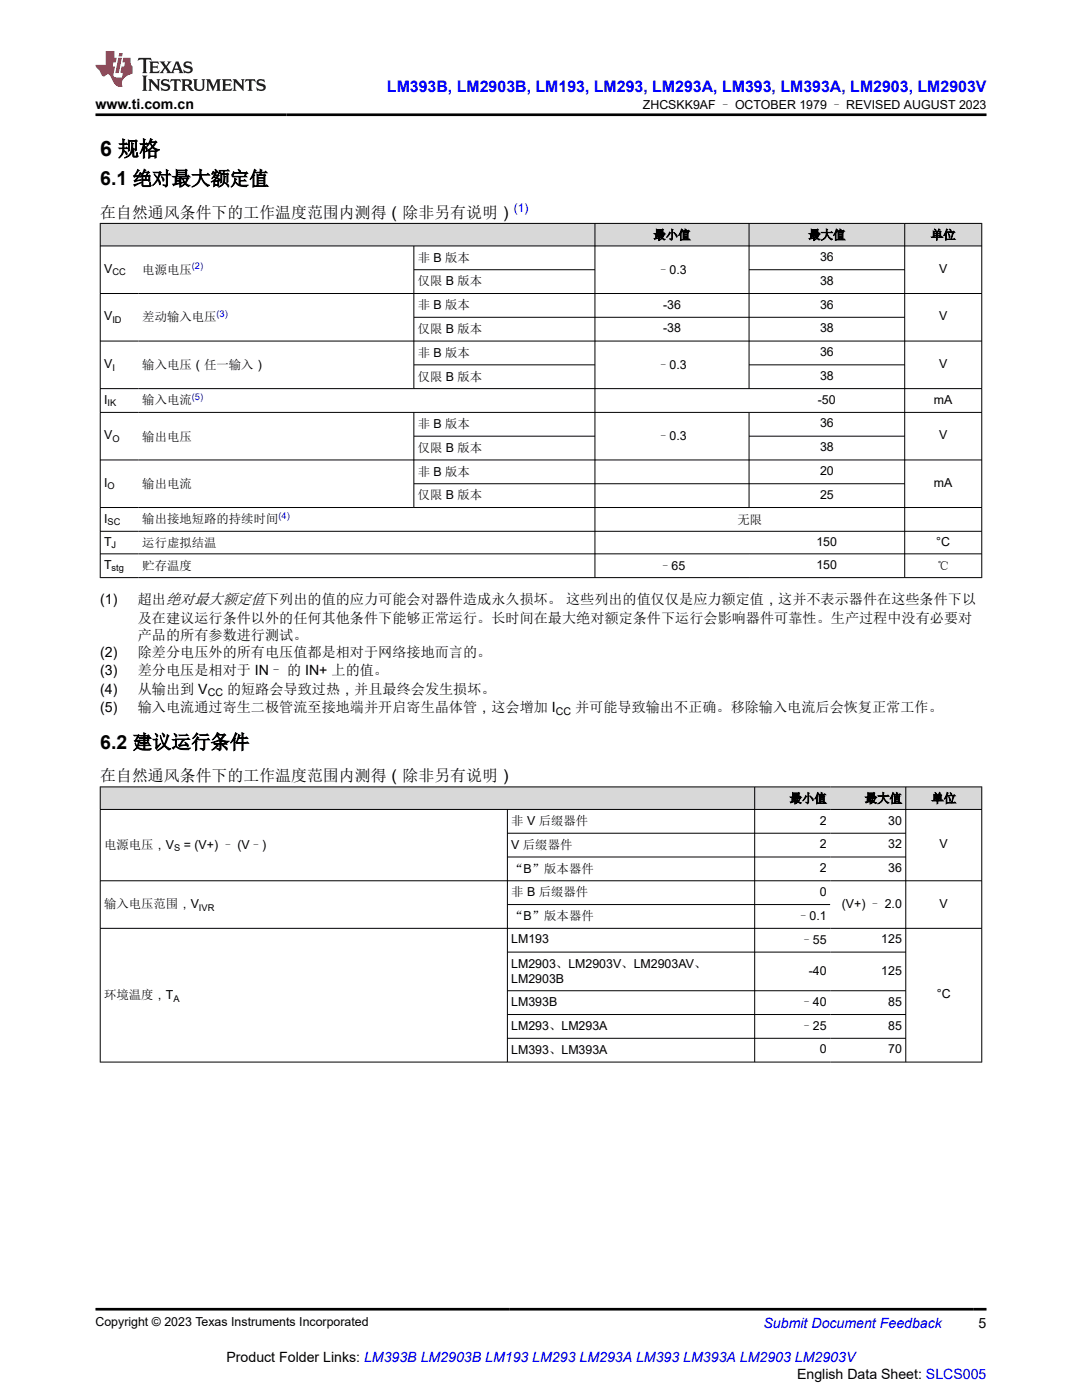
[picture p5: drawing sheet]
<svg xmlns="http://www.w3.org/2000/svg" width="216mm" height="279mm" viewBox="0 0 216 279" stroke-linecap="round" stroke-linejoin="round" font-family="sans-serif">
<defs><g id="words">
<text font-size="4.2" x="20" y="31.2">6 规格</text>
<g font-size="3.9">
<text x="20" y="37">6.1 绝对最大额定值</text>
<text x="20" y="149.4">6.2 建议运行条件</text>
</g>
<text font-size="3.2" fill="#00f" x="77.2" y="18.3">LM393B, LM2903B, LM193, LM293, LM293A, LM393, LM393A, LM2903, LM2903V</text>
<g font-size="3.2">
<text x="20" y="43.4">在自然通风条件下的工作温度范围内测得（除非另有说明）</text>
<text x="20" y="155.9">在自然通风条件下的工作温度范围内测得（除非另有说明）</text>
</g>
<g font-size="2.8">
<text x="19" y="21.7">www.ti.com.cn</text>
<text x="20" y="120.6">(1)</text>
<text x="27.5" y="120.6">超出绝对最大额定值下列出的值的应力可能会对器件造成永久损坏。 这些列出的值仅仅是应力额定值，这并不表示器件在这些条件下以</text>
<text x="27.5" y="124.3">及在建议运行条件以外的任何其他条件下能够正常运行。长时间在最大绝对额定条件下运行会影响器件可靠性。生产过程中没有必要对</text>
<text x="20" y="131.1">(2)</text>
<text x="27.5" y="127.7">产品的所有参数进行测试。</text>
<text x="27.5" y="131.1">除差分电压外的所有电压值都是相对于网络接地而言的。</text>
<text x="20" y="134.7">(3)</text>
<text x="27.5" y="134.7">差分电压是相对于 IN– 的 IN+ 上的值。</text>
<text x="20" y="138.4">(4)</text>
<text x="20" y="142.1">(5)</text>
<text x="27.5" y="138.4">从输出到 V</text>
<text x="27.5" y="142.1">输入电流通过寄生二极管流至接地端并开启寄生晶体管，这会增加 I</text>
<text x="45.3" y="138.4">的短路会导致过热，并且最终会发生损坏。</text>
<text x="114.8" y="142.1">并可能导致输出不正确。移除输入电流后会恢复正常工作。</text>
<text x="195.3" y="265">5</text>
<text x="45.2" y="271.9">Product Folder Links: LM393B LM2903B LM193 LM293 LM293A LM393 LM393A LM2903 LM2903V</text>
<text x="159" y="275.3">English Data Sheet: SLCS005</text>
</g>
<text font-size="2.8" fill="#00f" x="152.4" y="265">Submit Document Feedback</text>
<g font-size="2.5">
<text x="128.3" y="21.8">ZHCSKK9AF – OCTOBER 1979 – REVISED AUGUST 2023</text>
<text x="130.4" y="47.7">最小值</text>
<text x="161.3" y="47.7">最大值</text>
<text x="185.7" y="47.7">单位</text>
<text x="83.3" y="52.2">非 B 版本</text>
<text x="163.6" y="52.1">36</text>
<text x="20.8" y="54.5">V</text>
<text x="28.4" y="54.6">电源电压</text>
<text x="83.3" y="57">仅限 B 版本</text>
<text x="131.1" y="54.6">–0.3</text>
<text x="163.6" y="56.8">38</text>
<text x="187.4" y="54.5">V</text>
<text x="20.8" y="64">V</text>
<text x="28.4" y="64.1">差动输入电压</text>
<text x="83.3" y="61.7">非 B 版本</text>
<text x="132.3" y="61.6">-36</text>
<text x="163.6" y="61.6">36</text>
<text x="187.4" y="64">V</text>
<text x="83.3" y="66.5">仅限 B 版本</text>
<text x="83.3" y="71.2">非 B 版本</text>
<text x="132.3" y="66.3">-38</text>
<text x="163.6" y="66.3">38</text>
<text x="163.6" y="71.1">36</text>
<text x="20.8" y="73.5">V</text>
<text x="28.4" y="73.6">输入电压（任一输入）</text>
<text x="83.3" y="75.9">仅限 B 版本</text>
<text x="131.1" y="73.6">–0.3</text>
<text x="163.6" y="75.8">38</text>
<text x="187.4" y="73.5">V</text>
<text x="20.8" y="80.6">I</text>
<text x="28.4" y="80.7">输入电流</text>
<text x="163.2" y="80.6">-50</text>
<text x="186.4" y="80.6">mA</text>
<text x="20.8" y="87.7">V</text>
<text x="28.4" y="87.9">输出电压</text>
<text x="83.3" y="85.4">非 B 版本</text>
<text x="131.1" y="87.8">–0.3</text>
<text x="163.6" y="85.3">36</text>
<text x="187.4" y="87.7">V</text>
<text x="83.3" y="90.2">仅限 B 版本</text>
<text x="83.3" y="94.9">非 B 版本</text>
<text x="163.6" y="90.1">38</text>
<text x="163.6" y="94.8">20</text>
<text x="20.8" y="97.2">I</text>
<text x="28.4" y="97.4">输出电流</text>
<text x="83.3" y="99.7">仅限 B 版本</text>
<text x="163.6" y="99.6">25</text>
<text x="186.4" y="97.2">mA</text>
<text x="20.8" y="104.3">I</text>
<text x="28.4" y="104.4">输出接地短路的持续时间</text>
<text x="147.1" y="104.5">无限</text>
<text x="20.8" y="108.9">T</text>
<text x="20.8" y="113.5">T</text>
<text x="28.4" y="109.2">运行虚拟结温</text>
<text x="28.4" y="113.8">贮存温度</text>
<text x="131.5" y="113.7">–65</text>
<text x="162.9" y="108.9">150</text>
<text x="162.9" y="113.5">150</text>
<text x="186.8" y="108.9">°C</text>
<text x="187" y="113.8">℃</text>
<text x="157.5" y="160.2">最小值</text>
<text x="172.6" y="160.2">最大值</text>
<text x="185.8" y="160.2">单位</text>
<text x="102" y="164.7">非 V 后缀器件</text>
<text x="163.6" y="164.6">2</text>
<text x="177.2" y="164.6">30</text>
<text x="20.8" y="169.4">电源电压，V</text>
<text x="36.7" y="169.4">= (V+) – (V–)</text>
<text x="102" y="169.4">V 后缀器件</text>
<text x="163.6" y="169.3">2</text>
<text x="177.2" y="169.3">32</text>
<text x="187.5" y="169.3">V</text>
<text x="102" y="174.2">“B”版本器件</text>
<text x="102" y="178.9">非 B 后缀器件</text>
<text x="163.6" y="174">2</text>
<text x="163.6" y="178.8">0</text>
<text x="177.2" y="174">36</text>
<text x="20.8" y="181.3">输入电压范围，V</text>
<text x="102" y="183.7">“B”版本器件</text>
<text x="159.1" y="183.7">–0.1</text>
<text x="168" y="181.3">(V+) – 2.0</text>
<text x="187.5" y="181.2">V</text>
<text x="102" y="188.3">LM193</text>
<text x="159.7" y="188.4">–55</text>
<text x="175.8" y="188.3">125</text>
<text x="102" y="193.2">LM2903、LM2903V、LM2903AV、</text>
<text x="102" y="196.1">LM2903B</text>
<text x="161.4" y="194.5">-40</text>
<text x="175.8" y="194.5">125</text>
<text x="20.8" y="199.4">环境温度，T</text>
<text x="102" y="200.7">LM393B</text>
<text x="159.7" y="200.9">–40</text>
<text x="177.2" y="200.7">85</text>
<text x="186.9" y="199.3">°C</text>
<text x="102" y="205.6">LM293、LM293A</text>
<text x="159.7" y="205.6">–25</text>
<text x="177.2" y="205.5">85</text>
<text x="102" y="210.4">LM393、LM393A</text>
<text x="163.6" y="210.2">0</text>
<text x="177.2" y="210.2">70</text>
<text x="19" y="264.7">Copyright © 2023 Texas Instruments Incorporated</text>
</g>
<text font-size="2.4" fill="#00f" x="102.6" y="42.4">(1)</text>
<g font-size="2.1">
<text x="41.5" y="139">CC</text>
<text x="110.9" y="142.6">CC</text>
</g>
<g font-size="1.9" fill="#00f">
<text x="38.3" y="53.8">(2)</text>
<text x="43.2" y="63.3">(3)</text>
<text x="38.3" y="79.9">(5)</text>
<text x="55.6" y="103.6">(4)</text>
</g>
<g font-size="1.9">
<text x="22.4" y="55">CC</text>
<text x="22.4" y="64.5">ID</text>
<text x="22.4" y="73.9">I</text>
<text x="21.5" y="81.1">IK</text>
<text x="22.4" y="88.2">O</text>
<text x="21.5" y="97.7">O</text>
<text x="21.5" y="104.8">SC</text>
<text x="22.3" y="109.4">J</text>
<text x="22.3" y="114">stg</text>
<text x="34.8" y="169.9">S</text>
<text x="39.7" y="181.8">IVR</text>
<text x="34.6" y="199.9">A</text>
</g>
</g></defs>
<g fill="#d8d8d8">
<path d="M20 44.6h175.9v4.5h-175.9z" fill-rule="evenodd"/>
<path d="M20.1 44.6h98.6v4.4h-98.6z" fill-rule="evenodd"/>
<path d="M118.8 44.6h30.6v4.4h-30.6z" fill-rule="evenodd"/>
<path d="M149.5 44.6h31v4.4h-31z" fill-rule="evenodd"/>
<path d="M180.6 44.6h15.2v4.4h-15.2z" fill-rule="evenodd"/>
</g>
<g fill="none" stroke="#000" stroke-width=".2">
<path d="M19.9 44.6h176.1M19.9 49.1h176.1M19.9 58.6h176.1M20 44.5v70.8M82.6 49.1v28.5M82.6 53.8h36.2M118.7 44.5v70.8M149.5 44.5v33.1M149.5 53.8h31.1M180.5 44.5v70.8M195.9 44.5v70.8M19.9 68.1h176.1"/>
<path d="M19.9 77.6h176.1M82.6 63.3h98M82.6 72.8h36.2M149.5 72.8h31.1M19.9 82.3h176.1M19.9 91.8h176.1M82.6 82.3v19M82.6 87h36.2M82.6 96.5h98M149.5 82.3v19M149.5 87h31.1M19.9 101.3h176.1"/>
<path d="M19.9 106h176.1M19.9 110.5h176.1M19.9 115.3h176.1"/>
</g>
<g fill="#d8d8d8">
<path d="M20 157h175.9v4.5h-175.9z" fill-rule="evenodd"/>
<path d="M20.1 157.1h130.4v4.4h-130.4z" fill-rule="evenodd"/>
<path d="M150.7 157.1h15v4.4h-15z" fill-rule="evenodd"/>
<path d="M165.7 157.1h15v4.4h-15z" fill-rule="evenodd"/>
<path d="M180.8 157.1h15v4.4h-15z" fill-rule="evenodd"/>
</g>
<g fill="none" stroke="#000" stroke-width=".2">
<path d="M19.9 157h176.1M20 157v55M150.6 157v55M180.7 157v55M195.9 157v55M19.9 161.5h176.1M19.9 175.8h176.1M101.2 161.5v50.5M101.2 166.3h79.6M101.2 171h79.6M19.9 185.3h176.1M101.2 180.5h64.5"/>
<path d="M101.2 190h79.6M101.2 197.7h79.6M19.9 212h176.1M101.2 202.5h79.6M101.2 207.2h79.6"/>
</g>
<path d="M27.7 11.6l-.2 .5 .5-.2h.6v.1v2.2l-.2 .4h1l-.2-.4v-2.2v-.1h.5l.5 .2-.1-.5zM29.8 12.3l.2 .4v1.5l-.2 .4h1.9l.1-.6a1.08 1.08 0 0 1-1.3 .2v-.7h.6l.4 .2v-.7l-.4 .2h-.6v-.5l.2-.2a1 1 0 0 1 1 .3l-.1-.5zM31.8 12.3l1 1.1-1 1.2h.9l-.2-.2 .4-.8 .5 .8-.2 .2h1.6l-.2-.2 .1-.5h1l.1 .5-.1 .2h.9l-.2-.3-.8-2h-.5l-1 2.2-.8-1.1 .9-1.1h-.8l.2 .2-.5 .6-.3-.6 .1-.2zM35.2 12.7l.4 1h-.8zM36.8 12.4a.65 .65 0 0 0-.2 .7 .65 .65 0 0 0 .6 .5l.7 .1 .1 .3a.79 .79 0 0 1-.7 .4 .79 .79 0 0 1-.7-.5l.1 .7 .2-.1a.93 .93 0 0 0 1.1 .1 .93 .93 0 0 0 .4-1 1.46 1.46 0 0 0-1.2-.6l-.1-.3a1.09 1.09 0 0 1 1.2 .2l-.2-.6-.1 .1-.6-.2zM28.4 15.1l.2 .4v2.2l-.2 .4h1l-.2-.4v-2.2l.2-.4zM29.6 15.8l.2 .4v1.5l-.2 .4h.8l-.3-.4v-1.3l1.7 1.8v-2l.2-.4h-.8l.2 .2 .1 1.1-1.2-1.3zM32.3 15.9a.65 .65 0 0 0-.2 .8 .65 .65 0 0 0 .7 .4l.6 .2 .1 .2a.79 .79 0 0 1-.7 .4 .79 .79 0 0 1-.7-.5l.1 .7 .2-.1a.93 .93 0 0 0 1.1 .1 .93 .93 0 0 0 .4-.9 1.46 1.46 0 0 0-1.2-.6l-.1-.4a1.09 1.09 0 0 1 1.2 .2l-.2-.6-.1 .1-.6-.1zM34.1 15.8l-.1 .6a.63 .63 0 0 1 .7-.3l.1 1.6-.3 .4h1l-.2-.4v-1.6a.66 .66 0 0 1 .8 .3l-.1-.6zM36.2 15.8l.2 .4v1.5l-.2 .4h.9l-.2-.2v-.7h.5l.1 .2a.79 .79 0 0 0 1.2 .6l-1-.9a.61 .61 0 0 0 .6-.6 .61 .61 0 0 0-.5-.7zM36.9 16.1h.2a.47 .47 0 0 1 .5 .1 .47 .47 0 0 1 .1 .5l-.2 .1-.6 .1zM38.5 15.8l.2 .2a2.27 2.27 0 0 0 .4 2 1.04 1.04 0 0 0 1.7-.7v-1.3l.2-.2h-.8l.2 .4v1.1a.6 .6 0 0 1-.6 .6 .6 .6 0 0 1-.6-.6v-1.1l.3-.4zM41.1 15.8l.2 .4v1.5l-.2 .4h.7l-.2-.4v-1.4l.9 1.9 .8-1.9v1.4l-.2 .4h1l-.3-.4v-1.5l.3-.4h-.8l-.7 1.5-.7-1.5zM44.3 15.8l.2 .4v1.5l-.2 .4h1.9l.1-.6a1.09 1.09 0 0 1-1.3 .2v-.7h.6l.4 .2v-.6l-.4 .2h-.6v-.6l.2-.1a1.01 1.01 0 0 1 1 .3l-.1-.6zM46.4 15.8l.3 .4v1.5l-.3 .4h.8l-.2-.4v-1.3l1.6 1.8v-2l.2-.4h-.7l.2 .2v1.1l-1.2-1.3zM49 15.8l-.1 .6a.63 .63 0 0 1 .8-.3v1.6l-.3 .4h1l-.2-.4v-1.6a.66 .66 0 0 1 .8 .3l-.1-.6zM51.4 15.9a.65 .65 0 0 0-.2 .8 .65 .65 0 0 0 .6 .4l.6 .2 .2 .2a.79 .79 0 0 1-.8 .4 .79 .79 0 0 1-.6-.5l.1 .7 .2-.1a.93 .93 0 0 0 1 .1 .93 .93 0 0 0 .5-.9 1.46 1.46 0 0 0-1.3-.6l-.1-.4a1.09 1.09 0 0 1 1.3 .2l-.2-.6-.2 .1-.5-.1z" fill="#231f20"/>
<path d="M21.1 10.2v2.8h-2.1l.1 .3 .9 1a.95 .95 0 0 0 .9 .9 .59 .59 0 0 1 .6-.4 .59 .59 0 0 1 .5 .4l.4 .7a1.59 1.59 0 0 0 2.1 1.4 1.61 1.61 0 0 1 1-2.3l1-.3-.1-1.5a1.59 1.59 0 0 1-.4-1.7h-1.4l-.2 .9h.5l-.1 .9h-.5l-.2 1v.2l.4 .1-.2 .9h-.6a.73 .73 0 0 1-1.1-.7l.3-1.5h-.5l.2-.9h.5l.2-.9h-.5v-1.3zM23.6 11.5l-.6 3.1h.7l.6-3.1zM23.8 10.6l-.1 .6h.7l.1-.6z" fill="#ed1c24"/>
<path d="M19 22.9h177.8M19 261.3h177.8" fill="none" stroke="#000" stroke-width=".53"/>
<use href="#words"/>
</svg>
